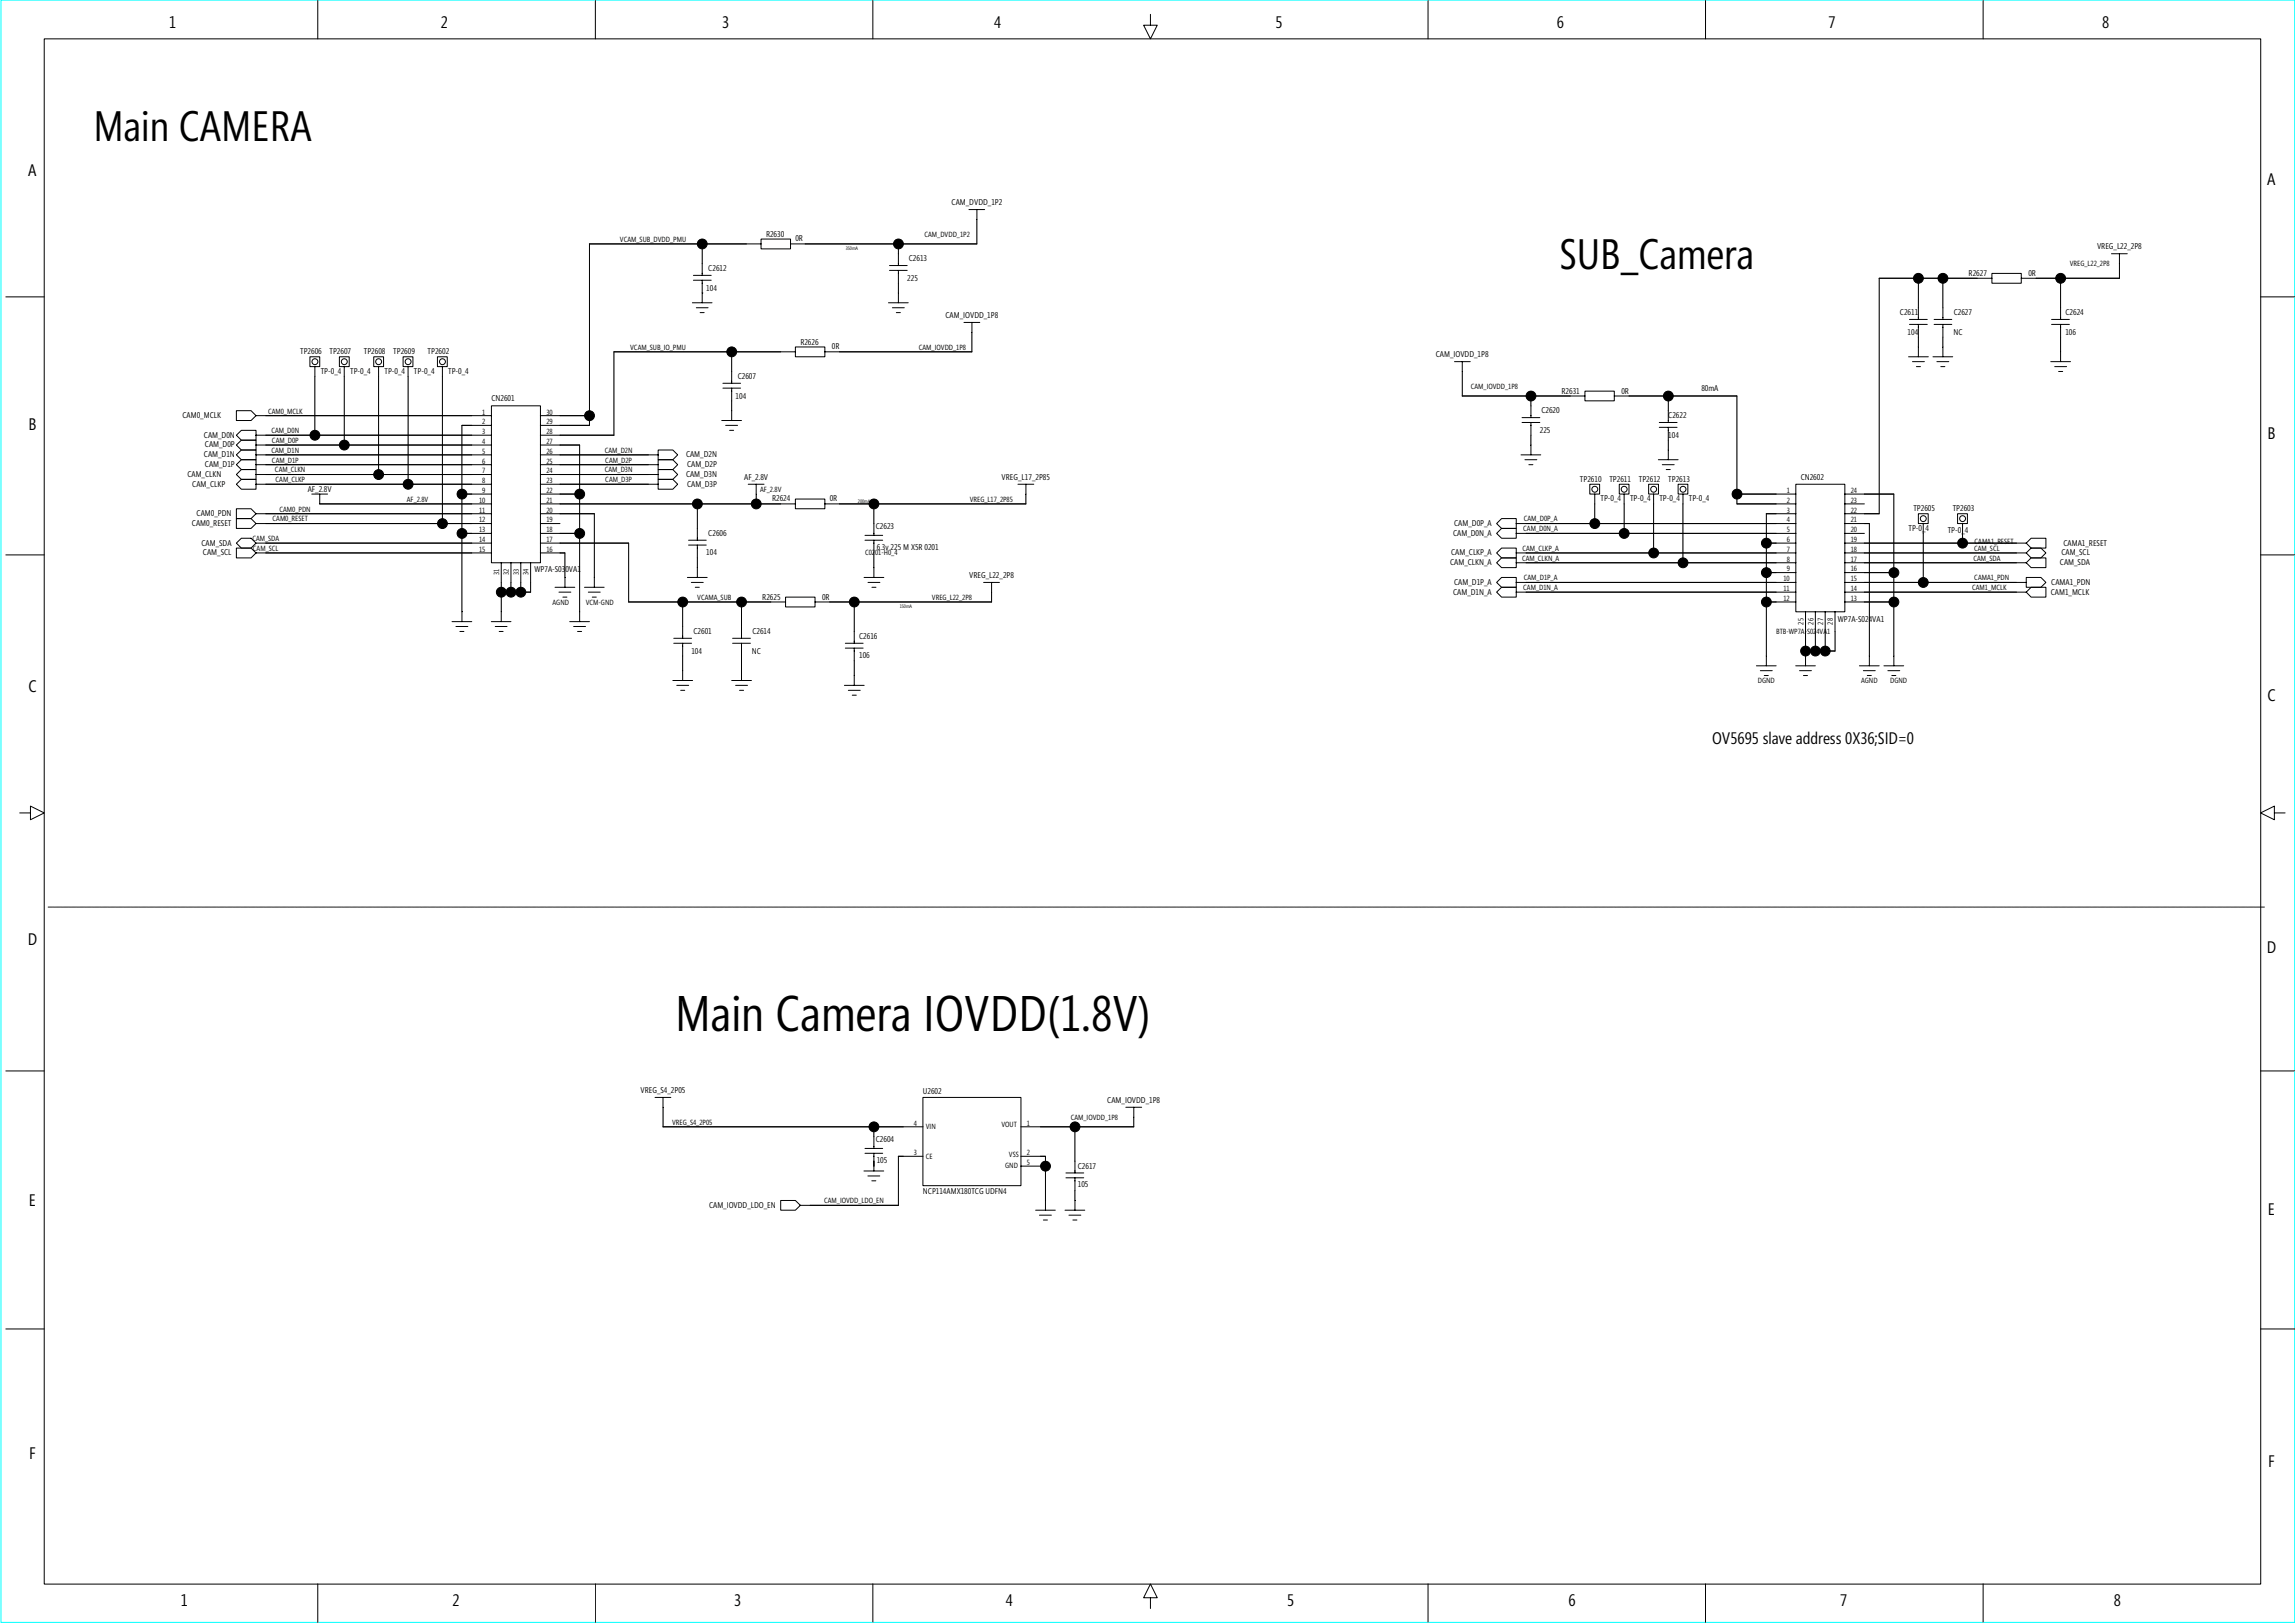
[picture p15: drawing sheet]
<svg xmlns="http://www.w3.org/2000/svg" width="420mm" height="297mm" viewBox="0 0 420 297" stroke-linecap="round" stroke-linejoin="round" font-family="sans-serif">
<defs><g id="words">
<text font-size="9.1" x="123.6" y="188.6">Main Camera IOVDD(1.8V)</text>
<g font-size="7.8">
<text x="17.1" y="25.8">Main CAMERA</text>
<text x="285.5" y="49.3">SUB_Camera</text>
</g>
<g font-size="3.1">
<text x="31" y="5.2">1</text>
<text x="80.7" y="5.2">2</text>
<text x="132.2" y="5.2">3</text>
<text x="182" y="5.2">4</text>
<text x="233.5" y="5.2">5</text>
<text x="285" y="5.2">6</text>
<text x="334.8" y="5.2">7</text>
<text x="384.9" y="5.2">8</text>
<text x="5.2" y="32.3">A</text>
<text x="415.1" y="33.9">A</text>
<text x="5.2" y="78.8">B</text>
<text x="415.1" y="80.4">B</text>
<text x="5.2" y="126.7">C</text>
<text x="415.1" y="128.4">C</text>
<text x="313.4" y="136.2">OV5695 slave address 0X36;SID=0</text>
<text x="5.1" y="172.9">D</text>
<text x="415" y="174.5">D</text>
<text x="5.3" y="220.8">E</text>
<text x="415.2" y="222.4">E</text>
<text x="5.3" y="267">F</text>
<text x="415.2" y="268.6">F</text>
<text x="33.1" y="293.9">1</text>
<text x="82.9" y="293.9">2</text>
<text x="134.4" y="293.9">3</text>
<text x="184.1" y="293.9">4</text>
<text x="235.7" y="293.9">5</text>
<text x="287.2" y="293.9">6</text>
<text x="336.9" y="293.9">7</text>
<text x="387" y="293.9">8</text>
</g>
<g font-size="1.5">
<text x="174.2" y="37.5">CAM_DVDD_1P2</text>
<text x="140.2" y="43.3">R2630</text>
<text x="145.6" y="44.2">0R</text>
<text x="166.4" y="47.8">C2613</text>
<text x="383.9" y="45.6">VREG_L22_2P8</text>
<text x="129.3" y="53.2">104</text>
<text x="129.7" y="49.6">C2612</text>
<text x="166.1" y="51.4">225</text>
<text x="360.4" y="50.5">R2627</text>
<text x="371.4" y="50.5">0R</text>
<text x="173.1" y="58.2">CAM_IOVDD_1P8</text>
<text x="347.8" y="57.7">C2611</text>
<text x="357.7" y="57.7">C2627</text>
<text x="378.1" y="57.7">C2624</text>
<text x="55" y="64.9">TP2606</text>
<text x="60.3" y="64.9">TP2607</text>
<text x="66.6" y="64.9">TP2608</text>
<text x="72" y="64.9">TP2609</text>
<text x="78.3" y="64.9">TP2602</text>
<text x="146.5" y="63.1">R2626</text>
<text x="152.3" y="63.9">0R</text>
<text x="262.9" y="65.4">CAM_IOVDD_1P8</text>
<text x="349.2" y="61.3">104</text>
<text x="357.6" y="61.3">NC</text>
<text x="378.1" y="61.3">106</text>
<text x="58.7" y="68.5">TP-0_4</text>
<text x="64.1" y="68.5">TP-0_4</text>
<text x="70.4" y="68.5">TP-0_4</text>
<text x="75.8" y="68.5">TP-0_4</text>
<text x="82.1" y="68.5">TP-0_4</text>
<text x="135.1" y="69.3">C2607</text>
<text x="311.5" y="71.6">80mA</text>
<text x="33.4" y="76.5">CAM0_MCLK</text>
<text x="90" y="73.5">CN2601</text>
<text x="134.7" y="72.9">104</text>
<text x="282.2" y="75.6">C2620</text>
<text x="285.9" y="72">R2631</text>
<text x="296.8" y="72">0R</text>
<text x="305.4" y="76.5">C2622</text>
<text x="37.3" y="80.1">CAM_D0N</text>
<text x="37.3" y="83.7">CAM_D1N</text>
<text x="37.5" y="81.9">CAM_D0P</text>
<text x="125.6" y="83.7">CAM_D2N</text>
<text x="281.9" y="79.2">225</text>
<text x="305.4" y="80.1">104</text>
<text x="34.3" y="87.3">CAM_CLKN</text>
<text x="35.2" y="89.1">CAM_CLKP</text>
<text x="37.5" y="85.5">CAM_D1P</text>
<text x="56.3" y="90">AF_2.8V</text>
<text x="125.6" y="87.3">CAM_D3N</text>
<text x="125.8" y="89.1">CAM_D3P</text>
<text x="125.8" y="85.5">CAM_D2P</text>
<text x="136.2" y="87.8">AF_2.8V</text>
<text x="183.4" y="87.8">VREG_L17_2P85</text>
<text x="289.3" y="88.2">TP2610</text>
<text x="294.6" y="88.2">TP2611</text>
<text x="300" y="88.2">TP2612</text>
<text x="305.4" y="88.2">TP2613</text>
<text x="329.7" y="87.8">CN2602</text>
<text x="36" y="94.5">CAM0_PDN</text>
<text x="141.4" y="91.8">R2624</text>
<text x="151.9" y="91.8">0R</text>
<text x="293" y="91.8">TP-0_4</text>
<text x="298.4" y="91.8">TP-0_4</text>
<text x="303.8" y="91.8">TP-0_4</text>
<text x="309.2" y="91.8">TP-0_4</text>
<text x="350.3" y="93.6">TP2605</text>
<text x="357.5" y="93.6">TP2603</text>
<text x="35.1" y="96.3">CAM0_RESET</text>
<text x="36.9" y="99.8">CAM_SDA</text>
<text x="37.2" y="101.6">CAM_SCL</text>
<text x="129.3" y="101.7">104</text>
<text x="129.7" y="98.1">C2606</text>
<text x="160.3" y="96.8">C2623</text>
<text x="160.5" y="100.6">6.3v 225 M X5R 0201</text>
<text x="265.7" y="101.6">CAM_CLKP_A</text>
<text x="266" y="98.1">CAM_D0N_A</text>
<text x="266.2" y="96.3">CAM_D0P_A</text>
<text x="349.4" y="97.2">TP-0_4</text>
<text x="356.6" y="97.6">TP-0_4</text>
<text x="377.4" y="101.6">CAM_SCL</text>
<text x="377.8" y="99.8">CAMA1_RESET</text>
<text x="97.9" y="104.7">WP7A-S030VA1</text>
<text x="177.4" y="105.8">VREG_L22_2P8</text>
<text x="265.5" y="103.4">CAM_CLKN_A</text>
<text x="266.2" y="107">CAM_D1P_A</text>
<text x="375.5" y="107">CAMA1_PDN</text>
<text x="377.1" y="103.4">CAM_SDA</text>
<text x="139.6" y="109.7">R2625</text>
<text x="150.5" y="109.7">0R</text>
<text x="266" y="108.8">CAM_D1N_A</text>
<text x="336.5" y="113.9">WP7A-S024VA1</text>
<text x="375.4" y="108.8">CAM1_MCLK</text>
<text x="126.6" y="119.6">104</text>
<text x="127" y="116">C2601</text>
<text x="137.7" y="119.6">NC</text>
<text x="137.7" y="116">C2614</text>
<text x="157.3" y="116.9">C2616</text>
<text x="157.3" y="120.5">106</text>
<text x="117.3" y="200">VREG_S4_2P05</text>
<text x="169" y="200.2">U2602</text>
<text x="202.7" y="201.8">CAM_IOVDD_1P8</text>
<text x="160.3" y="209">C2604</text>
<text x="160.5" y="212.8">105</text>
<text x="197.3" y="213.9">C2617</text>
<text x="129.8" y="221">CAM_IOVDD_LDO_EN</text>
<text x="169" y="218.5">NCP114AMX180TCG UDFN4</text>
<text x="197.3" y="217.3">105</text>
</g>
<g font-size="1.4">
<text x="113.5" y="44.3">VCAM_SUB_DVDD_PMU</text>
<text x="169.3" y="43.4">CAM_DVDD_1P2</text>
<text x="378.9" y="48.7">VREG_L22_2P8</text>
<text x="115.4" y="64">VCAM_SUB_IO_PMU</text>
<text x="168.2" y="64">CAM_IOVDD_1P8</text>
<text x="269.3" y="71.2">CAM_IOVDD_1P8</text>
<text x="49.1" y="75.7">CAM0_MCLK</text>
<text x="88.3" y="77.7">2</text>
<text x="88.3" y="75.9">1</text>
<text x="100" y="75.9">30</text>
<text x="100" y="77.7">29</text>
<text x="49.7" y="82.9">CAM_D1N</text>
<text x="49.7" y="79.3">CAM_D0N</text>
<text x="49.8" y="81.1">CAM_D0P</text>
<text x="88.3" y="83">5</text>
<text x="88.3" y="81.3">4</text>
<text x="88.3" y="79.5">3</text>
<text x="100" y="79.5">28</text>
<text x="100" y="81.3">27</text>
<text x="100" y="83">26</text>
<text x="110.7" y="82.9">CAM_D2N</text>
<text x="49.8" y="84.7">CAM_D1P</text>
<text x="50.3" y="86.5">CAM_CLKN</text>
<text x="50.5" y="88.2">CAM_CLKP</text>
<text x="88.3" y="88.4">8</text>
<text x="88.3" y="86.6">7</text>
<text x="88.3" y="84.8">6</text>
<text x="100" y="84.8">25</text>
<text x="100" y="86.6">24</text>
<text x="100" y="88.4">23</text>
<text x="110.7" y="86.5">CAM_D3N</text>
<text x="110.8" y="84.7">CAM_D2P</text>
<text x="110.8" y="88.2">CAM_D3P</text>
<text x="49.9" y="95.4">CAM0_RESET</text>
<text x="51.2" y="93.6">CAM0_PDN</text>
<text x="74.5" y="91.8">AF_2.8V</text>
<text x="87.7" y="95.6">12</text>
<text x="87.7" y="93.8">11</text>
<text x="87.7" y="92">10</text>
<text x="88.3" y="90.2">9</text>
<text x="100" y="90.2">22</text>
<text x="100" y="92">21</text>
<text x="100" y="93.8">20</text>
<text x="100" y="95.6">19</text>
<text x="139.1" y="90">AF_2.8V</text>
<text x="177.5" y="91.8">VREG_L17_2P85</text>
<text x="279" y="95.4">CAM_D0P_A</text>
<text x="327.1" y="95.6">4</text>
<text x="327.1" y="93.8">3</text>
<text x="327.1" y="92">2</text>
<text x="327.1" y="90.2">1</text>
<text x="338.8" y="90.2">24</text>
<text x="338.8" y="92">23</text>
<text x="338.8" y="93.8">22</text>
<text x="338.8" y="95.6">21</text>
<text x="46.2" y="99">CAM_SDA</text>
<text x="46.3" y="100.8">CAM_SCL</text>
<text x="87.7" y="101">15</text>
<text x="87.7" y="99.2">14</text>
<text x="87.7" y="97.4">13</text>
<text x="100" y="97.4">18</text>
<text x="100" y="99.2">17</text>
<text x="100" y="101">16</text>
<text x="158.4" y="101.6">C0201-H0_4</text>
<text x="278.7" y="100.8">CAM_CLKP_A</text>
<text x="278.9" y="97.2">CAM_D0N_A</text>
<text x="327.1" y="101">7</text>
<text x="327.1" y="99.2">6</text>
<text x="327.1" y="97.4">5</text>
<text x="338.8" y="97.4">20</text>
<text x="338.8" y="99.2">19</text>
<text x="338.8" y="101">18</text>
<text x="361.4" y="100.8">CAM_SCL</text>
<text x="361.5" y="99.5">CAMA1_RESET</text>
<text x="91.4" y="105.3" transform="rotate(-90 91.4 105.3)">31</text>
<text x="93.2" y="105.3" transform="rotate(-90 93.2 105.3)">32</text>
<text x="95" y="105.3" transform="rotate(-90 95 105.3)">33</text>
<text x="96.8" y="105.3" transform="rotate(-90 96.8 105.3)">34</text>
<text x="278.6" y="102.6">CAM_CLKN_A</text>
<text x="278.9" y="108">CAM_D1N_A</text>
<text x="279" y="106.2">CAM_D1P_A</text>
<text x="326.5" y="106.4">10</text>
<text x="327.1" y="104.6">9</text>
<text x="327.1" y="102.8">8</text>
<text x="338.8" y="102.8">17</text>
<text x="338.8" y="104.6">16</text>
<text x="338.8" y="106.4">15</text>
<text x="361.1" y="108">CAM1_MCLK</text>
<text x="361.3" y="102.6">CAM_SDA</text>
<text x="361.5" y="106.2">CAMA1_PDN</text>
<text x="101.1" y="110.7">AGND</text>
<text x="107.2" y="110.7">VCM-GND</text>
<text x="127.6" y="109.8">VCAMA_SUB</text>
<text x="170.6" y="109.8">VREG_L22_2P8</text>
<text x="326.5" y="110">12</text>
<text x="326.5" y="108.2">11</text>
<text x="338.8" y="108.2">14</text>
<text x="338.8" y="110">13</text>
<text x="325.2" y="116">BTB-WP7A-S024VA1</text>
<text x="330.2" y="114.3" transform="rotate(-90 330.2 114.3)">25</text>
<text x="332" y="114.3" transform="rotate(-90 332 114.3)">26</text>
<text x="333.8" y="114.3" transform="rotate(-90 333.8 114.3)">27</text>
<text x="335.6" y="114.3" transform="rotate(-90 335.6 114.3)">28</text>
<text x="321.8" y="125.1">DGND</text>
<text x="340.7" y="125.1">AGND</text>
<text x="346" y="125.1">DGND</text>
<text x="123.1" y="205.8">VREG_S4_2P05</text>
<text x="167.3" y="206">4</text>
<text x="169.5" y="206.7">VIN</text>
<text x="183.3" y="206.3">VOUT</text>
<text x="188" y="206">1</text>
<text x="196" y="205">CAM_IOVDD_1P8</text>
<text x="167.3" y="211.4">3</text>
<text x="169.5" y="212">CE</text>
<text x="184" y="213.8">GND</text>
<text x="184.7" y="211.7">VSS</text>
<text x="188" y="211.4">2</text>
<text x="188" y="213.2">5</text>
<text x="150.9" y="220.2">CAM_IOVDD_LDO_EN</text>
</g>
<g font-size=".9">
<text x="154.8" y="45.7">350mA</text>
<text x="157.1" y="92">200mA</text>
<text x="164.7" y="111.3">150mA</text>
</g>
</g></defs>
<path d="M.2 0h419.9v296.9h-419.9z" fill="none" stroke="#0ff" stroke-width=".18"/>
<g fill="none" stroke="#000" stroke-width=".18">
<path d="M8.1 7.1h405.8v282.8h-405.8zM58.2 .1v7M109 .1v7M159.8 .1v7M210.6 2.6v2h1.3l-1.3 2.5-1.2-2.5h1.2M261.4 .1v7M312.2 .1v7M363.1 .1v7M177.4 38.4h2.9M178.8 38.4v6.3M1.1 54.3h7M107.9 44.6h31.5"/>
<path d="M107.9 44.6v33.3h-9M126.8 55.4h3.6M126.9 51.3h3.3M126.9 50.4h3.3M127.5 56.3h2.1M128.2 57.2h.7M128.6 44.6v5.8M128.6 51.3v4.1M139.3 43.8h5.4v1.8h-5.4zM144.7 44.6h34.1M162.7 55.4h3.6M162.8 49.5h3.3"/>
<path d="M162.8 48.6h3.3M163.4 56.3h2.2M164.1 57.2h.7M164.5 44.6v4M164.5 49.5v5.9M176.5 59h2.9M177.9 59v5.4h-26.9M344 50.9h20.7M344 50.9v43.1M349.6 59.4h3.2M349.6 58.5h3.2M351.2 50.9v7.6"/>
<path d="M351.2 59.4v5.9M354.1 59.4h3.2M354.1 58.5h3.2M355.7 50.9v7.6M355.7 59.4v5.9M364.7 50h5.3v1.8h-5.3zM375.6 59.4h3.3M375.6 58.5h3.3M377.2 50.9v7.6M377.2 59.4v6.8M386.6 46.4h2.9M388 46.4v4.5h-18"/>
<path d="M413.8 54.3h6.3M43.3 79.7l.9-.9h2.7v1.8h-2.7zM43.3 75.2h2.7l.9 .9-.9 .9h-2.7zM46.9 79.7h43.1M46.9 76.1h43.1M56.7 65.3h1.8v1.8h-1.8zM57.6 67.1v12.6M62.1 65.3h1.8v1.8h-1.8zM63 67.1v14.4M68.4 65.3h1.8v1.8h-1.8zM69.3 67.1v19.8M73.8 65.3h1.8v1.8h-1.8z"/>
<path d="M74.7 67.1v21.5M80.1 65.3h1.8v1.8h-1.8zM81 67.1v28.7M84.5 77.9h5.5M84.6 77.9v35.9M90 74.3h8.9v28.7h-8.9zM98.9 79.7h13.5M98.9 76.1h9M112.4 64.4h33.2M112.4 64.4v15.3M132.1 77h3.7M132.3 71h3.3"/>
<path d="M132.3 70.1h3.3M132.9 77.9h2.1M133.6 78.8h.7M134 64.4v5.7M134 71v6M145.6 63.5h5.4v1.8h-5.4zM266.3 66.2h2.9M267.7 72.5h22.5M267.7 66.2v6.3M278.6 77.3h3.3M278.6 76.4h3.3M280.3 72.5v3.9"/>
<path d="M280.3 77.3v5.9M290.2 71.6h5.3v1.8h-5.3zM295.5 72.5h22.5v19.7M303.8 77.3h3.2M303.8 78.2h3.2M305.4 72.5v4.8M305.4 78.2v5.9M349.4 65.3h3.6M350.1 66.2h2.2M350.8 67.1h.8M353.9 65.3h3.6M354.6 66.2h2.2"/>
<path d="M355.3 67.1h.8M375.4 66.2h3.7M376.2 67.1h2.1M376.9 68h.7M43.3 81.4l.9-.8h2.7v1.8h-2.7zM43.3 85l.9-.9h2.7v1.8h-2.7zM43.3 83.2l.9-.8h2.7v1.7h-2.7zM43.3 88.6l.9-.9h2.7v1.8h-2.7zM43.3 86.8l.9-.9h2.7v1.8h-2.7zM43.3 94.9h2.7l.9 .9-.9 .9h-2.7zM43.3 99.4l.9-.9h1.8l.9 .9-.9 .9h-1.8zM43.3 93.1h2.7l.9 .9-.9 .9h-2.7z"/>
<path d="M46.9 83.2h43.1M46.9 85h43.1M46.9 88.6h43.1M46.9 81.4h43.1M46.9 86.8h43.1M46.9 95.8h43.1M46.9 99.4h43.1M46.9 94h43.1M57.1 90.4h2.9M58.5 92.2h31.5M58.5 90.4v1.8M84.5 90.4h5.5"/>
<path d="M84.5 97.6h5.5M98.9 83.2h21.6M98.9 85h21.6M98.9 88.6h21.6M98.9 94h9.9v13.5M98.9 92.2h46.7M98.9 81.4h7.2v32.4M98.9 86.8h21.6M98.9 95.8h3.6M98.9 99.4h16.2v10.8M98.9 90.4h7.2M98.9 97.6h7.2"/>
<path d="M120.5 87.7h2.7l.9 .9-.9 .9h-2.7zM120.5 85.9h2.7l.9 .9-.9 .9h-2.7zM120.5 84.1h2.7l.9 .9-.9 .9h-2.7zM120.5 82.4h2.7l.9 .8-.9 .9h-2.7zM126.1 99.8h3.2M126.1 98.9h3.2M127.7 92.2v6.7M127.7 99.8v5.9M137 88.6h2.9M138.4 88.6v3.6M145.6 91.3h5.4v1.8h-5.4zM158.4 98.9h3.2"/>
<path d="M158.4 98h3.2M160 92.2v5.8M160 98.9v6.8M186.4 88.6h2.9M187.8 88.6v3.6h-36.8M274.9 96.7h2.7v1.8h-2.7l-.9-.9zM274.9 94.9h2.7v1.8h-2.7l-.9-.9zM277.6 95.8h51.2M277.6 97.6h51.2M278.5 83.2h3.6M279.2 84.1h2.2M279.9 85h.7"/>
<path d="M291.1 88.6h1.8v1.8h-1.8zM292 90.4v5.4M296.4 88.6h1.8v1.8h-1.8zM297.3 90.4v7.2M301.8 88.6h1.8v1.8h-1.8zM302.7 90.4v10.8M303.6 84.1h3.6M304.3 85h2.2M305 85.9h.8M307.2 88.6h1.8v1.8h-1.8zM308.1 90.4v12.6M318 92.2h10.8"/>
<path d="M318 90.4h10.8M323.4 99.4h5.4M328.8 88.6h8.9v23.4h-8.9zM328.8 94h-5.4v27.9M337.7 92.2h3.6M337.7 95.8h4.5v26.1M337.7 99.4h33.3M337.7 90.4h9v31.5M337.7 94h6.3M337.7 97.6h3.6M351.2 94h1.8v1.8h-1.8zM352.1 95.8v10.8"/>
<path d="M358.4 94h1.8v1.8h-1.8zM359.3 95.8v3.6M371.8 98.5h2.8v1.8h-2.8l-.8-.9zM1.1 101.6h7M43.3 100.3h2.7l.9 .9-.9 .9h-2.7zM46.9 101.2h43.1M82.8 113.8h3.6M83.5 114.7h2.2M84.2 115.6h.7M89.9 113.8h3.6M90.7 114.7h2.1M91.4 115.6h.7"/>
<path d="M91.8 103v10.8M93.5 103v5.4M95.3 103v5.4M97.1 103v5.4h-5.4M98.9 101.2h4.5v6.3M101.6 107.5h3.6M102.3 108.4h2.2M103 109.3h.8M104.3 113.8h3.6M105 114.7h2.2M105.7 115.6h.8M107 107.5h3.6"/>
<path d="M107.7 108.4h2.2M108.4 109.3h.8M115.1 110.2h28.7M123.3 117.7h3.3M123.3 116.8h3.3M125 110.2v6.6M125 117.7v6.8M125.8 105.7h3.7M126.6 106.6h2.1M127.3 107.5h.7M134.1 117.7h3.3M134.1 116.8h3.3"/>
<path d="M135.8 110.2v6.6M135.8 117.7v6.8M143.8 109.3h5.4v1.8h-5.4zM149.2 110.2h32.3M154.8 117.7h3.2M154.8 118.6h3.2M156.4 110.2v7.5M156.4 118.6v6.8M158.2 105.7h3.6M158.9 106.6h2.2M159.6 107.5h.8M180.1 106.6h2.9"/>
<path d="M181.5 106.6v3.6M274 108.4l.9-.9h2.7v1.8h-2.7zM274 103l.9-.9h2.7v1.8h-2.7zM274 101.2l.9-.9h2.7v1.8h-2.7zM274.9 105.7h2.7v1.8h-2.7l-.9-.9zM277.6 106.6h51.2M277.6 108.4h51.2M277.6 101.2h51.2M277.6 103h51.2M323.4 110.2h5.4M323.4 104.8h5.4M330.5 119.1h5.4"/>
<path d="M330.5 112v9.9M332.3 112v7.2M334.1 112v7.2M335.9 112v7.2M337.7 106.6h33.3M337.7 108.4h33.3M337.7 101.2h33.3M337.7 110.2h9M337.7 103h33.3M337.7 104.8h9M371 101.2l.8-.9h1.8l1 .9-1 .9h-1.8zM371 103l.8-.9h2.8v1.8h-2.8z"/>
<path d="M371 105.7h2.6l1 .9-1 .9h-2.6zM371.8 107.5h2.8v1.8h-2.8l-.8-.9zM413.8 101.6h6.3M123.2 124.5h3.6M123.9 125.4h2.2M124.6 126.3h.8M134 124.5h3.6M134.7 125.4h2.2M135.4 126.3h.7M154.6 125.4h3.6M155.3 126.3h2.2M156 127.2h.8"/>
<path d="M321.6 121.9h3.6M322.3 122.7h2.2M323 123.6h.7M328.7 121.9h3.6M329.4 122.7h2.2M330.2 123.6h.7M340.4 121.9h3.6M341.1 122.7h2.2M341.9 123.6h.7M344.9 121.9h3.6M345.6 122.7h2.2M346.3 123.6h.8"/>
<path d="M3.6 148.8h2v-1.3l2.5 1.3-2.5 1.2v-1.2M416.4 148.8v-1.3l-2.5 1.3 2.5 1.2v-1.2h1.9M8.8 166h405.8M1.1 196h7M413.8 196h6.3M119.9 200.9h2.9M121.4 200.9v5.3h47.6M142.9 219.7h2.7l.9 .9-.9 .9h-2.7zM158.2 214.3h3.6M158.4 211.1h3.2M158.4 210.2h3.2M158.9 215.2h2.2"/>
<path d="M159.6 216.1h.7M160 206.2v4M160 211.1v3.2M164.5 211.6h4.5M164.5 211.6v9h-18M169 200.9h17.9v16.1h-17.9zM186.9 211.6h4.5v9.9M186.9 213.4h4.5M195.1 215.6h3.3M195.1 214.7h3.3M196.8 206.2v8.5M196.8 215.6v5.9"/>
<path d="M206.1 202.6h2.9M207.6 202.6v3.6h-20.7M189.6 221.5h3.6M190.3 222.4h2.2M191 223.3h.8M195 221.5h3.6M195.7 222.4h2.2M196.4 223.3h.8M1.1 243.2h7M413.8 243.2h6.3M58.2 289.9v7M109 289.9v7"/>
<path d="M159.8 289.9v7M210.6 292.4h1.3l-1.3-2.5-1.2 2.5h1.2v2M261.4 289.9v7M312.2 289.9v7M363.1 289.9v7"/>
<circle cx="128.6" cy="44.6" r=".9"/>
<circle cx="164.5" cy="44.6" r=".9"/>
<circle cx="351.2" cy="50.9" r=".9"/>
<circle cx="355.7" cy="50.9" r=".9"/>
<circle cx="377.3" cy="50.9" r=".9"/>
<circle cx="57.7" cy="66.2" r=".54"/>
<circle cx="57.7" cy="79.7" r=".9"/>
<circle cx="63" cy="66.2" r=".54"/>
<circle cx="69.3" cy="66.2" r=".54"/>
<circle cx="74.7" cy="66.2" r=".54"/>
<circle cx="81" cy="66.2" r=".54"/>
<circle cx="107.9" cy="76.1" r=".9"/>
<circle cx="134" cy="64.4" r=".9"/>
<circle cx="280.3" cy="72.5" r=".9"/>
<circle cx="305.4" cy="72.5" r=".9"/>
<circle cx="63" cy="81.5" r=".9"/>
<circle cx="69.3" cy="86.9" r=".9"/>
<circle cx="74.7" cy="88.6" r=".9"/>
<circle cx="81" cy="95.8" r=".9"/>
<circle cx="84.6" cy="90.4" r=".9"/>
<circle cx="84.6" cy="97.6" r=".9"/>
<circle cx="106.1" cy="90.4" r=".9"/>
<circle cx="106.1" cy="97.6" r=".9"/>
<circle cx="127.7" cy="92.2" r=".9"/>
<circle cx="138.5" cy="92.2" r=".9"/>
<circle cx="160" cy="92.2" r=".9"/>
<circle cx="292" cy="89.5" r=".54"/>
<circle cx="292" cy="95.8" r=".9"/>
<circle cx="297.3" cy="89.5" r=".54"/>
<circle cx="297.3" cy="97.6" r=".9"/>
<circle cx="302.7" cy="89.5" r=".54"/>
<circle cx="308.1" cy="89.5" r=".54"/>
<circle cx="318" cy="90.4" r=".9"/>
<circle cx="323.4" cy="99.4" r=".9"/>
<circle cx="352.1" cy="94.9" r=".54"/>
<circle cx="359.3" cy="94.9" r=".54"/>
<circle cx="359.3" cy="99.4" r=".9"/>
<circle cx="91.8" cy="108.4" r=".9"/>
<circle cx="93.6" cy="108.4" r=".9"/>
<circle cx="95.4" cy="108.4" r=".9"/>
<circle cx="125" cy="110.2" r=".9"/>
<circle cx="135.8" cy="110.2" r=".9"/>
<circle cx="156.4" cy="110.2" r=".9"/>
<circle cx="302.7" cy="101.2" r=".9"/>
<circle cx="308.1" cy="103" r=".9"/>
<circle cx="323.4" cy="104.8" r=".9"/>
<circle cx="323.4" cy="110.2" r=".9"/>
<circle cx="330.6" cy="119.2" r=".9"/>
<circle cx="332.4" cy="119.2" r=".9"/>
<circle cx="334.2" cy="119.2" r=".9"/>
<circle cx="346.7" cy="104.8" r=".9"/>
<circle cx="346.7" cy="110.2" r=".9"/>
<circle cx="352.1" cy="106.6" r=".9"/>
<circle cx="160" cy="206.2" r=".9"/>
<circle cx="191.4" cy="213.4" r=".9"/>
<circle cx="196.8" cy="206.2" r=".9"/>
</g>
<g fill="#000">
<path d="M164.5 51.8v1.8zM164.5 44.6v1.8zM84.6 77.9h1.8zM107.9 76.1v1.8zM134 73.4v1.8zM280.3 79.7v1.7zM280.3 72.5v1.8zM351.2 61.7v1.8zM355.7 61.7v1.8zM84.6 90.4h1.8zM84.6 97.6h1.8zM138.4 90.4v1.8z"/>
<path d="M187.8 90.4v1.8zM305.4 80.6v1.8zM318 90.4v1.8zM323.4 99.4h1.8zM323.4 94h1.8zM341.3 95.8h.9zM359.3 97.6v1.8zM91.8 106.6v1.8zM91.8 108.4h1.7zM93.5 106.6v1.8zM93.5 108.4h1.8zM95.3 106.6v1.8z"/>
<path d="M95.3 108.4h1.8zM97.1 106.6v1.8zM102.5 101.2h.9zM127.7 102.1v1.8zM181.5 108.4v1.8zM323.4 104.8h1.8zM323.4 110.2h1.8zM330.5 119.1v1zM330.5 119.1h1.8zM332.3 119.1h1.8zM334.1 119.1h1.8zM160 212.5v.9z"/>
<path d="M160 206.2v1.8zM164.5 211.6h.9zM190.5 211.6h.9zM190.5 213.4h.9zM191.4 211.6v1.8zM196.8 217.9v1.8zM207.6 204.4v1.8z"/>
</g>
<g fill="#000">
<circle cx="128.6" cy="44.6" r=".91"/>
<circle cx="164.5" cy="44.6" r=".91"/>
<circle cx="351.2" cy="50.9" r=".91"/>
<circle cx="355.7" cy="50.9" r=".91"/>
<circle cx="377.2" cy="50.9" r=".91"/>
<circle cx="57.6" cy="79.7" r=".91"/>
<circle cx="107.9" cy="76.1" r=".91"/>
<circle cx="134" cy="64.4" r=".91"/>
<circle cx="280.3" cy="72.5" r=".91"/>
<circle cx="305.4" cy="72.5" r=".91"/>
<circle cx="63" cy="81.4" r=".91"/>
<circle cx="69.3" cy="86.8" r=".91"/>
<circle cx="74.7" cy="88.6" r=".91"/>
<circle cx="81" cy="95.8" r=".91"/>
<circle cx="84.6" cy="90.4" r=".91"/>
<circle cx="84.6" cy="97.6" r=".91"/>
<circle cx="106.1" cy="90.4" r=".91"/>
<circle cx="106.1" cy="97.6" r=".91"/>
<circle cx="127.7" cy="92.2" r=".91"/>
<circle cx="138.4" cy="92.2" r=".91"/>
<circle cx="160" cy="92.2" r=".91"/>
<circle cx="292" cy="95.8" r=".91"/>
<circle cx="297.3" cy="97.6" r=".91"/>
<circle cx="318" cy="90.4" r=".91"/>
<circle cx="323.4" cy="99.4" r=".91"/>
<circle cx="359.3" cy="99.4" r=".91"/>
<circle cx="91.8" cy="108.4" r=".91"/>
<circle cx="93.5" cy="108.4" r=".91"/>
<circle cx="95.3" cy="108.4" r=".91"/>
<circle cx="125" cy="110.2" r=".91"/>
<circle cx="135.8" cy="110.2" r=".91"/>
<circle cx="156.4" cy="110.2" r=".91"/>
<circle cx="302.7" cy="101.2" r=".91"/>
<circle cx="308.1" cy="103" r=".91"/>
<circle cx="323.4" cy="110.2" r=".91"/>
<circle cx="323.4" cy="104.8" r=".91"/>
<circle cx="330.5" cy="119.1" r=".91"/>
<circle cx="332.3" cy="119.1" r=".91"/>
<circle cx="334.1" cy="119.1" r=".91"/>
<circle cx="346.7" cy="110.2" r=".91"/>
<circle cx="346.7" cy="104.8" r=".91"/>
<circle cx="352.1" cy="106.6" r=".91"/>
<circle cx="160" cy="206.2" r=".91"/>
<circle cx="191.4" cy="213.4" r=".91"/>
<circle cx="196.8" cy="206.2" r=".91"/>
</g>
<use href="#words"/>
</svg>
